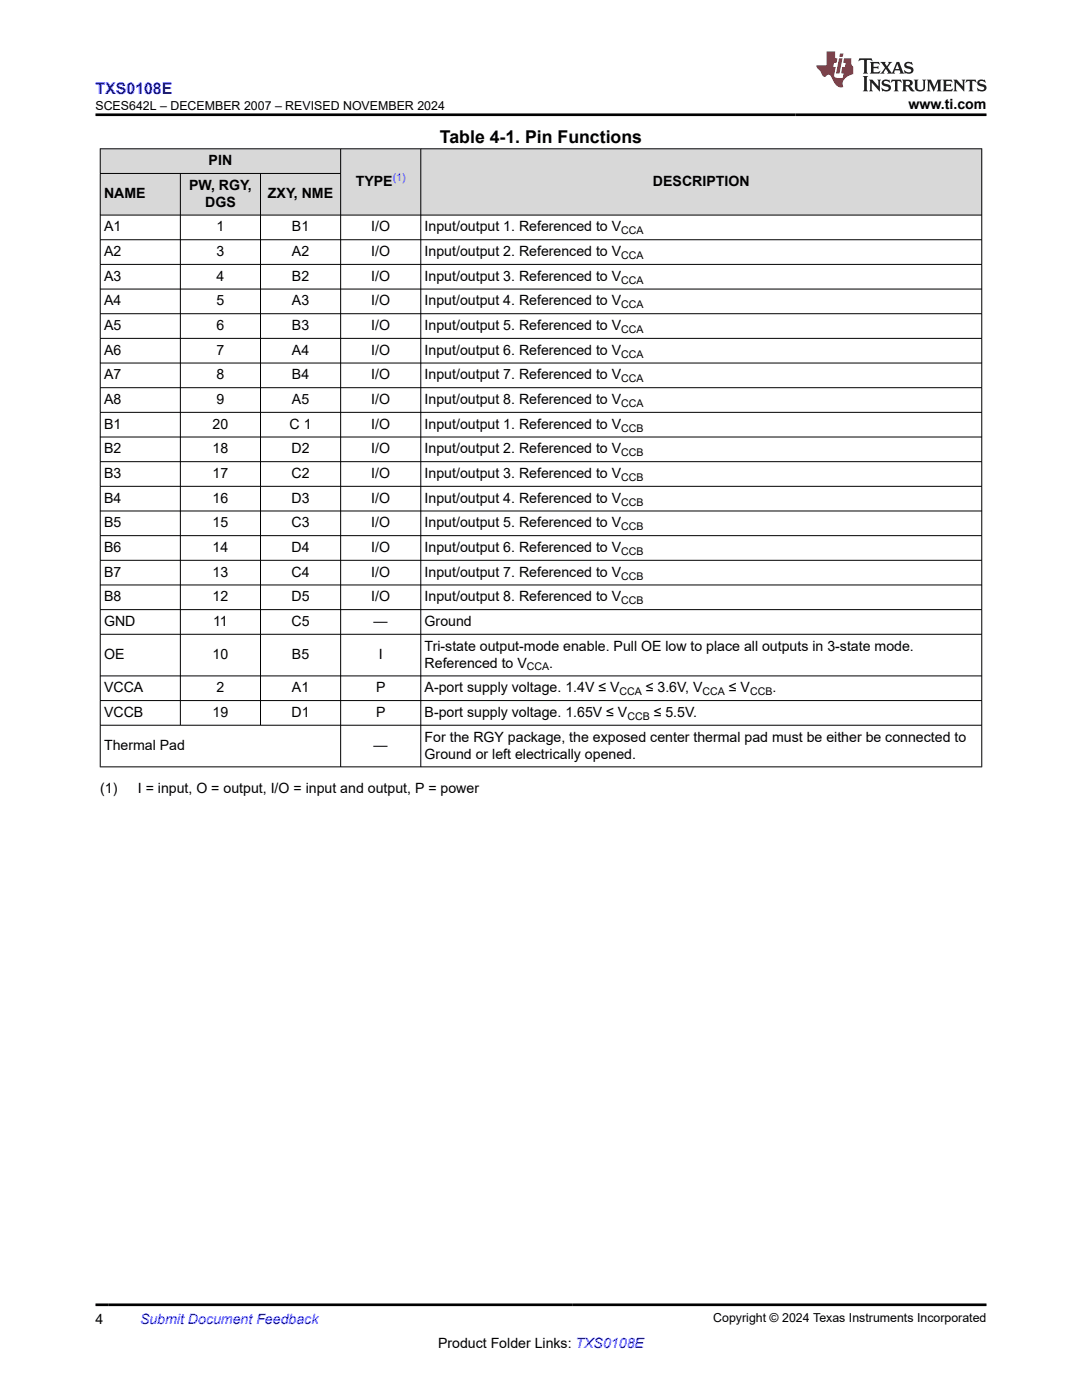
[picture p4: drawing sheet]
<svg xmlns="http://www.w3.org/2000/svg" width="216mm" height="279mm" viewBox="0 0 216 279" stroke-linecap="round" stroke-linejoin="round" font-family="sans-serif">
<defs><g id="words">
<text font-size="3.5" x="87.8" y="28.5">Table 4-1. Pin Functions</text>
<text font-size="3.2" fill="#00f" x="19.1" y="18.7">TXS0108E</text>
<g font-size="2.8">
<text x="181.3" y="21.8">www.ti.com</text>
<text x="41.6" y="33">PIN</text>
<text x="20.8" y="39.6">NAME</text>
<text x="37.7" y="37.9">PW, RGY,</text>
<text x="40.9" y="41.3">DGS</text>
<text x="53.5" y="39.6">ZXY, NME</text>
<text x="71" y="37.1">TYPE</text>
<text x="130.3" y="37.1">DESCRIPTION</text>
<text x="20.8" y="46.2">A1</text>
<text x="43.2" y="46.2">1</text>
<text x="58.3" y="46.2">B1</text>
<text x="74.1" y="46.2">I/O</text>
<text x="84.7" y="46.2">Input/output 1. Referenced to V</text>
<text x="20.8" y="51.1">A2</text>
<text x="43.2" y="51.1">3</text>
<text x="58.3" y="51.1">A2</text>
<text x="74.1" y="51.1">I/O</text>
<text x="84.7" y="51.1">Input/output 2. Referenced to V</text>
<text x="20.8" y="56">A3</text>
<text x="43.2" y="56">4</text>
<text x="58.3" y="56">B2</text>
<text x="74.1" y="56">I/O</text>
<text x="84.7" y="56">Input/output 3. Referenced to V</text>
<text x="20.8" y="61">A4</text>
<text x="20.8" y="65.9">A5</text>
<text x="43.2" y="61">5</text>
<text x="43.2" y="65.9">6</text>
<text x="58.3" y="61">A3</text>
<text x="58.3" y="65.9">B3</text>
<text x="74.1" y="61">I/O</text>
<text x="74.1" y="65.9">I/O</text>
<text x="84.7" y="61">Input/output 4. Referenced to V</text>
<text x="84.7" y="65.9">Input/output 5. Referenced to V</text>
<text x="20.8" y="70.8">A6</text>
<text x="43.2" y="70.8">7</text>
<text x="58.3" y="70.8">A4</text>
<text x="74.1" y="70.8">I/O</text>
<text x="84.7" y="70.8">Input/output 6. Referenced to V</text>
<text x="20.8" y="75.7">A7</text>
<text x="43.2" y="75.7">8</text>
<text x="58.3" y="75.7">B4</text>
<text x="74.1" y="75.7">I/O</text>
<text x="84.7" y="75.7">Input/output 7. Referenced to V</text>
<text x="20.8" y="80.6">A8</text>
<text x="43.2" y="80.6">9</text>
<text x="58.3" y="80.6">A5</text>
<text x="74.1" y="80.6">I/O</text>
<text x="84.7" y="80.6">Input/output 8. Referenced to V</text>
<text x="20.8" y="85.6">B1</text>
<text x="42.4" y="85.6">20</text>
<text x="57.8" y="85.6">C 1</text>
<text x="74.1" y="85.6">I/O</text>
<text x="84.7" y="85.6">Input/output 1. Referenced to V</text>
<text x="20.8" y="90.5">B2</text>
<text x="20.8" y="95.4">B3</text>
<text x="42.4" y="90.5">18</text>
<text x="42.4" y="95.4">17</text>
<text x="58.2" y="90.5">D2</text>
<text x="58.2" y="95.4">C2</text>
<text x="74.1" y="90.5">I/O</text>
<text x="74.1" y="95.4">I/O</text>
<text x="84.7" y="90.5">Input/output 2. Referenced to V</text>
<text x="84.7" y="95.4">Input/output 3. Referenced to V</text>
<text x="20.8" y="100.3">B4</text>
<text x="42.4" y="100.3">16</text>
<text x="58.2" y="100.3">D3</text>
<text x="74.1" y="100.3">I/O</text>
<text x="84.7" y="100.3">Input/output 4. Referenced to V</text>
<text x="20.8" y="105.3">B5</text>
<text x="42.4" y="105.3">15</text>
<text x="58.2" y="105.3">C3</text>
<text x="74.1" y="105.3">I/O</text>
<text x="84.7" y="105.3">Input/output 5. Referenced to V</text>
<text x="20.8" y="110.2">B6</text>
<text x="42.4" y="110.2">14</text>
<text x="58.2" y="110.2">D4</text>
<text x="74.1" y="110.2">I/O</text>
<text x="84.7" y="110.2">Input/output 6. Referenced to V</text>
<text x="20.8" y="115.1">B7</text>
<text x="42.4" y="115.1">13</text>
<text x="58.2" y="115.1">C4</text>
<text x="74.1" y="115.1">I/O</text>
<text x="84.7" y="115.1">Input/output 7. Referenced to V</text>
<text x="20.8" y="120">B8</text>
<text x="20.8" y="124.9">GND</text>
<text x="42.4" y="120">12</text>
<text x="42.5" y="124.9">11</text>
<text x="58.2" y="120">D5</text>
<text x="58.2" y="124.9">C5</text>
<text x="74.1" y="120">I/O</text>
<text x="74.6" y="124.9">—</text>
<text x="84.7" y="120">Input/output 8. Referenced to V</text>
<text x="84.7" y="124.9">Ground</text>
<text x="20.8" y="131.6">OE</text>
<text x="42.4" y="131.6">10</text>
<text x="58.3" y="131.6">B5</text>
<text x="75.6" y="131.6">I</text>
<text x="84.7" y="129.9">Tri-state output-mode enable. Pull OE low to place all outputs in 3-state mode.</text>
<text x="84.7" y="133.2">Referenced to V</text>
<text x="109.6" y="133.2">.</text>
<text x="20.8" y="138.2">VCCA</text>
<text x="20.8" y="143.1">VCCB</text>
<text x="42.4" y="143.1">19</text>
<text x="43.2" y="138.2">2</text>
<text x="58.2" y="143.1">D1</text>
<text x="58.3" y="138.2">A1</text>
<text x="75" y="138.2">P</text>
<text x="75" y="143.1">P</text>
<text x="84.7" y="138.2">A-port supply voltage. 1.4V ≤ V</text>
<text x="84.7" y="143.1">B-port supply voltage. 1.65V ≤ V</text>
<text x="128.9" y="138.2">≤ 3.6V, V</text>
<text x="130.4" y="143.1">≤ 5.5V.</text>
<text x="145.5" y="138.2">≤ V</text>
<text x="154.1" y="138.2">.</text>
<text x="20.8" y="149.7">Thermal Pad</text>
<text x="74.6" y="149.7">—</text>
<text x="84.7" y="148">For the RGY package, the exposed center thermal pad must be either be connected to</text>
<text x="84.7" y="151.4">Ground or left electrically opened.</text>
<text x="20" y="158.2">(1)</text>
<text x="27.5" y="158.2">I = input, O = output, I/O = input and output, P = power</text>
<text x="19" y="264.2">4</text>
<text x="87.4" y="269">Product Folder Links: TXS0108E</text>
</g>
<text font-size="2.8" fill="#00f" x="27.9" y="264.2">Submit Document Feedback</text>
<g font-size="2.5">
<text x="19" y="21.9">SCES642L – DECEMBER 2007 – REVISED NOVEMBER 2024</text>
<text x="142.3" y="263.9">Copyright © 2024 Texas Instruments Incorporated</text>
</g>
<text font-size="2.1" fill="#00f" x="78.4" y="36.2">(1)</text>
<g font-size="2.1">
<text x="124" y="46.8">CCA</text>
<text x="124" y="51.7">CCA</text>
<text x="124" y="56.6">CCA</text>
<text x="124" y="61.5">CCA</text>
<text x="124" y="66.4">CCA</text>
<text x="124" y="71.4">CCA</text>
<text x="124" y="76.3">CCA</text>
<text x="124" y="81.2">CCA</text>
<text x="124" y="86.1">CCB</text>
<text x="124" y="91.1">CCB</text>
<text x="124" y="96">CCB</text>
<text x="124" y="100.9">CCB</text>
<text x="124" y="105.8">CCB</text>
<text x="124" y="110.7">CCB</text>
<text x="124" y="115.7">CCB</text>
<text x="124" y="120.6">CCB</text>
<text x="105.1" y="133.8">CCA</text>
<text x="123.6" y="138.7">CCA</text>
<text x="125.2" y="143.7">CCB</text>
<text x="140.2" y="138.7">CCA</text>
<text x="149.7" y="138.7">CCB</text>
</g>
</g></defs>
<g fill="#d8d8d8">
<path d="M20 29.7h175.9v4.9h-175.9z" fill-rule="evenodd"/>
<path d="M20.1 29.8h47.8v4.8h-47.8z" fill-rule="evenodd"/>
<path d="M68 29.8h15.9v13.1h-15.9z" fill-rule="evenodd"/>
<path d="M84 29.8h111.8v13.1h-111.8z" fill-rule="evenodd"/>
<path d="M20.1 34.7h15.8v8.2h-15.8z" fill-rule="evenodd"/>
<path d="M36.1 34.7h15.8v8.2h-15.8z" fill-rule="evenodd"/>
<path d="M52 34.7h15.9v8.2h-15.9z" fill-rule="evenodd"/>
</g>
<g fill="none" stroke="#000" stroke-width=".2">
<path d="M19.9 29.7h176.1M19.9 34.6h48.1M20 29.6v123.5M36 34.6v110.2M52 34.6v110.2M68 29.6v123.5M84 29.6v123.5M195.9 29.6v123.5M19.9 47.8h176.1M19.9 52.8h176.1M19.9 57.7h176.1M196 42.9h-176.1"/>
<path d="M19.9 62.6h176.1M19.9 67.5h176.1M19.9 72.5h176.1M19.9 77.4h176.1M19.9 82.3h176.1M19.9 87.2h176.1M19.9 92.1h176.1M19.9 97.1h176.1M19.9 102h176.1M19.9 106.9h176.1M19.9 111.8h176.1M19.9 116.7h176.1"/>
<path d="M19.9 121.7h176.1M19.9 126.6h176.1M19.9 134.9h176.1M19.9 139.8h176.1M19.9 144.7h176.1M19.9 153h176.1"/>
</g>
<path d="M171.5 11.6l-.2 .6 .5-.2h.6v.1v2.2l-.2 .4h1l-.2-.4v-2.2v-.1h.5l.6 .2-.2-.6zM173.6 12.4l.2 .3v1.6l-.2 .4h1.9l.1-.6a1.08 1.08 0 0 1-1.3 .2v-.7h.6l.4 .2v-.7l-.4 .2h-.6v-.5l.2-.2a1 1 0 0 1 1 .3l-.1-.5zM175.7 12.4l.9 1.1-1 1.2h.9l-.2-.2 .5-.8 .4 .8-.2 .2h1.6l-.2-.2 .2-.5h.9l.1 .5-.1 .2h.9l-.2-.4-.8-1.9h-.5l-.9 2.1-.9-1.1 .9-1h-.8l.2 .2-.4 .6-.4-.6 .2-.2zM179 12.8l.4 1h-.7zM180.7 12.5a.65 .65 0 0 0-.2 .7 .65 .65 0 0 0 .6 .5l.6 .1 .1 .3a.79 .79 0 0 1-.7 .4 .79 .79 0 0 1-.7-.5l.1 .7 .2-.1a.93 .93 0 0 0 1.1 0 .93 .93 0 0 0 .4-.9 1.46 1.46 0 0 0-1.2-.6l-.1-.3a1.09 1.09 0 0 1 1.2 .2l-.2-.6-.1 .1-.5-.2zM172.2 15.2l.2 .4v2.2l-.2 .4h1l-.2-.4v-2.2l.2-.4zM173.4 15.9l.2 .4v1.5l-.2 .4h.8l-.3-.4 .1-1.3 1.6 1.8v-2l.2-.4h-.7l.1 .2 .1 1.1-1.2-1.3zM176.2 16a.65 .65 0 0 0-.2 .8 .65 .65 0 0 0 .6 .4l.6 .2 .1 .2a.79 .79 0 0 1-.7 .4 .79 .79 0 0 1-.7-.5l.1 .7 .2-.1a.93 .93 0 0 0 1.1 .1 .93 .93 0 0 0 .4-1 1.46 1.46 0 0 0-1.2-.5l-.1-.4a1.09 1.09 0 0 1 1.2 .2l-.1-.6-.2 .1-.5-.1zM177.9 15.9l-.1 .6a.63 .63 0 0 1 .8-.3v1.6l-.3 .4h1l-.2-.4v-1.6a.66 .66 0 0 1 .8 .3l-.1-.6zM180 15.9l.2 .4v1.5l-.2 .4h1l-.2-.2-.1-.7h.5l.1 .2a.79 .79 0 0 0 1.2 .6l-1-.9a.61 .61 0 0 0 .6-.6 .61 .61 0 0 0-.5-.7zM180.8 16.2h.1a.47 .47 0 0 1 .5 .1 .47 .47 0 0 1 .1 .5l-.1 .1-.7 .1zM182.3 15.9l.2 .2a2.27 2.27 0 0 0 .4 2 1.04 1.04 0 0 0 1.7-.7v-1.3l.2-.2h-.8l.2 .4v1.1a.6 .6 0 0 1-.6 .6 .6 .6 0 0 1-.6-.6v-1.1l.3-.4zM184.9 15.9l.2 .4v1.5l-.2 .4h.8l-.3-.4v-1.4l.9 1.9 .9-1.9v1.4l-.3 .4h1l-.2-.4v-1.5l.2-.4h-.8l-.7 1.5-.6-1.5zM188.1 15.9l.2 .4v1.5l-.2 .4h1.9l.1-.6a1.09 1.09 0 0 1-1.3 .2v-.7h.6l.4 .2v-.6l-.4 .2h-.6v-.6l.2-.1a1.01 1.01 0 0 1 1 .3l-.1-.6zM190.2 15.9l.3 .4v1.5l-.3 .4h.8l-.2-.4v-1.3l1.6 1.8v-2l.2-.4h-.7l.2 .2v1.1l-1.2-1.3zM192.8 15.9l-.1 .6a.63 .63 0 0 1 .8-.3v1.6l-.3 .4h1l-.2-.4v-1.6a.66 .66 0 0 1 .8 .3l-.1-.6zM195.2 16a.65 .65 0 0 0-.2 .8 .65 .65 0 0 0 .6 .4l.6 .2 .2 .2a.79 .79 0 0 1-.7 .4 .79 .79 0 0 1-.7-.5l.1 .7 .2-.1a.93 .93 0 0 0 1 .1 .93 .93 0 0 0 .5-1 1.46 1.46 0 0 0-1.3-.5v-.4a1.09 1.09 0 0 1 1.2 .2l-.2-.6-.2 .1-.5-.1z" fill="#231f20"/>
<path d="M164.9 10.3v2.7h-2l.1 .4 .8 1a.95 .95 0 0 0 1 .9 .59 .59 0 0 1 .5-.4 .59 .59 0 0 1 .5 .3l.4 .8a1.59 1.59 0 0 0 2.1 1.4 1.61 1.61 0 0 1 1-2.3l1-.3-.1-1.5a1.59 1.59 0 0 1-.3-1.7h-1.5l-.2 .9h.6l-.2 .9h-.5l-.2 .9v.3l.4 .1-.1 .9h-.7a.73 .73 0 0 1-1-.7l.3-1.5h-.5l.1-.9h.5l.2-.9h-.5v-1.3zM167.4 11.6l-.6 3.1h.7l.6-3.1zM167.6 10.7l-.1 .6h.7l.1-.6z" fill="#ed1c24"/>
<path d="M19 22.9h177.8M19 260.4h177.8" fill="none" stroke="#000" stroke-width=".53"/>
<use href="#words"/>
</svg>
